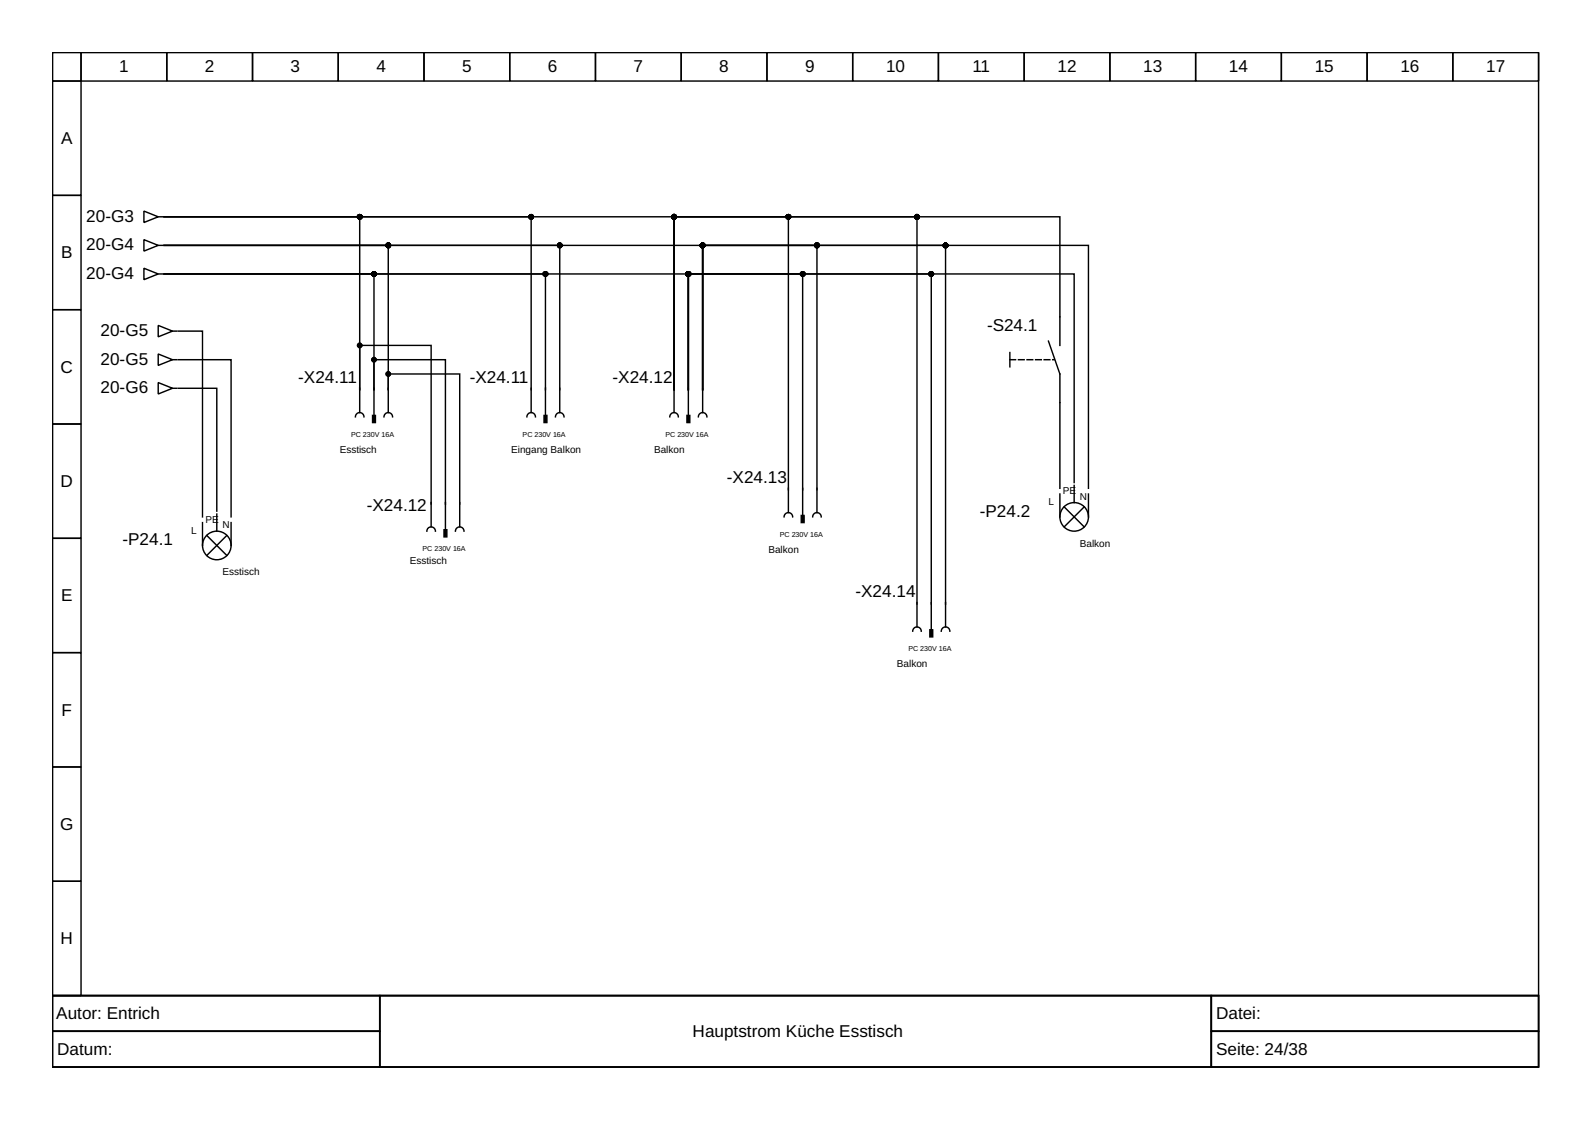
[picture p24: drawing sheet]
<svg xmlns="http://www.w3.org/2000/svg" width="297mm" height="210mm" viewBox="0 0 297 210" stroke-linecap="round" stroke-linejoin="round" font-family="sans-serif">
<defs><g id="words">
<g font-size="3.2">
<text x="22.2" y="13.5">1</text>
<text x="38.2" y="13.5">2</text>
<text x="54.2" y="13.5">3</text>
<text x="70.2" y="13.5">4</text>
<text x="86.2" y="13.5">5</text>
<text x="102.2" y="13.5">6</text>
<text x="118.2" y="13.5">7</text>
<text x="134.2" y="13.5">8</text>
<text x="150.2" y="13.5">9</text>
<text x="165.3" y="13.5">10</text>
<text x="181.4" y="13.5">11</text>
<text x="197.3" y="13.5">12</text>
<text x="213.3" y="13.5">13</text>
<text x="229.3" y="13.5">14</text>
<text x="245.3" y="13.5">15</text>
<text x="261.3" y="13.5">16</text>
<text x="277.3" y="13.5">17</text>
<text x="11.4" y="26.9">A</text>
<text x="16.1" y="41.4">20-G3</text>
<text x="16.1" y="46.7">20-G4</text>
<text x="11.4" y="48.2">B</text>
<text x="16.1" y="52">20-G4</text>
<text x="18.8" y="62.7">20-G5</text>
<text x="184.2" y="61.8">-S24.1</text>
<text x="11.3" y="69.5">C</text>
<text x="18.8" y="68">20-G5</text>
<text x="55.6" y="71.4">-X24.11</text>
<text x="87.6" y="71.4">-X24.11</text>
<text x="114.3" y="71.4">-X24.12</text>
<text x="18.8" y="73.4">20-G6</text>
<text x="11.3" y="90.8">D</text>
<text x="68.4" y="95.4">-X24.12</text>
<text x="135.6" y="90">-X24.13</text>
<text x="22.9" y="101.8">-P24.1</text>
<text x="182.8" y="96.4">-P24.2</text>
<text x="11.4" y="112.2">E</text>
<text x="159.6" y="111.4">-X24.14</text>
<text x="11.5" y="133.5">F</text>
<text x="11.2" y="154.8">G</text>
<text x="11.3" y="176.2">H</text>
<text x="10.5" y="190.2">Autor: Entrich</text>
<text x="226.9" y="190.2">Datei:</text>
<text x="10.7" y="196.8">Datum:</text>
<text x="129.2" y="193.5">Hauptstrom Küche Esstisch</text>
<text x="226.9" y="196.8">Seite: 24/38</text>
</g>
<g font-size="1.9">
<text x="63.4" y="84.4">Esstisch</text>
<text x="95.4" y="84.4">Eingang Balkon</text>
<text x="122" y="84.4">Balkon</text>
<text x="195.6" y="94.3">L</text>
<text x="198.3" y="92.2">PE</text>
<text x="201.5" y="93.2">N</text>
<text x="35.7" y="99.6">L</text>
<text x="38.3" y="97.5">PE</text>
<text x="41.5" y="98.6">N</text>
<text x="41.5" y="107.4">Esstisch</text>
<text x="76.4" y="105.2">Esstisch</text>
<text x="143.4" y="103.1">Balkon</text>
<text x="201.5" y="102">Balkon</text>
<text x="167.4" y="124.4">Balkon</text>
</g>
<g font-size="1.3">
<text x="65.5" y="81.5">PC 230V 16A</text>
<text x="97.5" y="81.5">PC 230V 16A</text>
<text x="124.2" y="81.5">PC 230V 16A</text>
<text x="145.5" y="100.2">PC 230V 16A</text>
<text x="78.8" y="102.8">PC 230V 16A</text>
<text x="169.5" y="121.5">PC 230V 16A</text>
</g>
</g></defs>
<g fill="none" stroke="#000" stroke-width=".27">
<path d="M9.8 9.8h277.3v176h-277.3zM9.8 9.8h5.3v5.3h-5.3zM9.8 15.1h5.3v21.4h-5.3zM15.1 9.8h16v5.3h-16zM31.1 9.8h16v5.3h-16zM47.1 9.8h16v5.3h-16zM63.1 9.8h16v5.3h-16zM79.1 9.8h16v5.3h-16zM95.1 9.8h16v5.3h-16zM111.1 9.8h16v5.3h-16zM127.1 9.8h16v5.3h-16zM143.1 9.8h16v5.3h-16z"/>
<path d="M159.1 9.8h16v5.3h-16zM175.1 9.8h16v5.3h-16zM191.1 9.8h16v5.3h-16zM207.1 9.8h16v5.3h-16zM223.1 9.8h16v5.3h-16zM239.1 9.8h16v5.3h-16zM255.1 9.8h16v5.3h-16zM271.1 9.8h16v5.3h-16zM9.8 36.5h5.3v21.3h-5.3zM26.9 39.4l2.6 1.1-2.6 1zM9.8 57.8h5.3v21.3h-5.3zM26.9 50l2.6 1.1-2.6 1.1z"/>
<path d="M26.9 44.7l2.6 1.1-2.6 1zM29.5 51.1h.8M29.5 40.5h.8M29.5 45.8h.8M30.6 51.1h97.8v21.6M30.6 45.8h100.5v26.9M30.6 40.5h95.2v32.2M30.6 40.5h36.5v32.2v-8.3h13.3v29.6M30.6 45.8h73.8v26.9M30.6 40.5h68.5v32.2M30.6 51.1h39.2v21.6v-5.6h13.3v26.9M30.6 51.1h71.2v21.6"/>
<path d="M30.6 45.8h41.8v26.9v-2.9h13.4v24.2M9.8 79.1h5.3v21.3h-5.3zM29.5 66l2.7 1.1-2.7 1.1zM29.5 71.4l2.7 1-2.7 1.1zM29.5 60.7l2.7 1.1-2.7 1zM32.2 67.1h.8M32.2 72.4h.8M32.2 61.8h.8M33.3 72.4h7.2v23M33.3 61.8h4.5v34.6M33.3 67.1h9.8v29.3M66.3 77.8a.8 .8 0 0 1 .8-.8 .8 .8 0 0 1 .8 .8"/>
<path d="M67.1 72.4v4.6M69.8 72.4v5.1M71.6 77.8a.8 .8 0 0 1 .8-.8 .8 .8 0 0 1 .8 .8M72.4 72.4v4.6M98.3 77.8a.8 .8 0 0 1 .8-.8 .8 .8 0 0 1 .8 .8M99.1 72.4v4.6M101.8 72.4v5.1M103.6 77.8a.8 .8 0 0 1 .8-.8 .8 .8 0 0 1 .8 .8M104.4 72.4v4.6M125 77.8a.8 .8 0 0 1 .8-.8 .8 .8 0 0 1 .8 .8M125.8 72.4v4.6M125.8 72.7v-32.2h21.3v50.9"/>
<path d="M125.8 72.7v-32.2h45.3v72.2M128.4 72.4v5.1M128.4 72.7v-21.6h72v38.9M128.4 72.7v-21.6h21.4v40.3M128.4 72.7v-21.6h45.4v61.6M130.3 77.8a.8 .8 0 0 1 .8-.8 .8 .8 0 0 1 .8 .8M131.1 72.4v4.6M131.1 72.7v-26.9h72v45.3M131.1 72.7v-26.9h45.3v66.9M131.1 72.7v-26.9h21.3v45.6M188.4 65.8v2.6M195.6 63.6l2.2 6.2v21.3"/>
<path d="M197.8 64.4v-23.9h-72v32.2M37.8 97.5v4.3M38.6 99.9l3.7 3.7M40.5 95.9v3.2M42.3 99.9l-3.7 3.7M43.1 97.5v4.3M79.6 99.1a.8 .8 0 0 1 .8-.8 .8 .8 0 0 1 .8 .8M80.4 93.8v4.5M83.1 93.8v5M85 99.1a.8 .8 0 0 1 .8-.8 .8 .8 0 0 1 .8 .8M85.8 93.8v4.5M146.3 96.4a.8 .8 0 0 1 .8-.8 .8 .8 0 0 1 .8 .8"/>
<path d="M147.1 91.1v4.5M149.8 91.1v5.1M151.6 96.4a.8 .8 0 0 1 .8-.8 .8 .8 0 0 1 .8 .8M152.4 91.1v4.5M197.8 92.2v4.2M198.6 94.6l3.7 3.7M200.4 90.6v3.2M202.3 94.6l-3.7 3.7M203.1 92.2v4.2M9.8 100.4h5.3v21.4h-5.3zM170.3 117.8a.8 .8 0 0 1 .8-.8 .8 .8 0 0 1 .8 .8M171.1 112.4v4.6"/>
<path d="M173.8 112.4v5.1M175.6 117.8a.8 .8 0 0 1 .8-.8 .8 .8 0 0 1 .8 .8M176.4 112.4v4.6M9.8 121.8h5.3v21.3h-5.3zM9.8 143.1h5.3v21.3h-5.3zM9.8 164.4h5.3v21.4h-5.3zM9.8 185.8h277.3v13.3h-277.3zM9.8 185.8h61v6.6h-61zM9.8 192.4h61v6.7h-61zM70.8 185.8h155.2v13.3h-155.2zM226 185.8h61.1v6.6h-61.1zM226 192.4h61.1v6.7h-61.1z"/>
<circle cx="200.4" cy="96.4" r="2.67"/>
<circle cx="40.5" cy="101.8" r="2.67"/>
</g>
<g fill="#000" stroke="#000" stroke-width=".27">
<path d="M69.5 77.5h.5v1.3h-.5z" fill-rule="evenodd"/>
<path d="M101.5 77.5h.5v1.3h-.5z" fill-rule="evenodd"/>
<path d="M128.2 77.5h.5v1.3h-.5z" fill-rule="evenodd"/>
<path d="M82.8 98.8h.6v1.4h-.6z" fill-rule="evenodd"/>
<path d="M149.5 96.2h.5v1.3h-.5z" fill-rule="evenodd"/>
<path d="M173.5 117.5h.5v1.3h-.5z" fill-rule="evenodd"/>
<circle cx="67.1" cy="40.5" r=".4"/>
<circle cx="69.8" cy="51.1" r=".4"/>
<circle cx="72.4" cy="45.8" r=".4"/>
<circle cx="99.1" cy="40.5" r=".4"/>
<circle cx="101.8" cy="51.1" r=".4"/>
<circle cx="104.4" cy="45.8" r=".4"/>
<circle cx="125.8" cy="40.5" r=".4"/>
<circle cx="128.4" cy="51.1" r=".4"/>
<circle cx="131.1" cy="45.8" r=".4"/>
<circle cx="147.1" cy="40.5" r=".4"/>
<circle cx="149.8" cy="51.1" r=".4"/>
<circle cx="152.4" cy="45.8" r=".4"/>
<circle cx="171.1" cy="40.5" r=".4"/>
<circle cx="173.8" cy="51.1" r=".4"/>
<circle cx="176.4" cy="45.8" r=".4"/>
<circle cx="67.1" cy="64.4" r=".4"/>
<circle cx="69.8" cy="67.1" r=".4"/>
<circle cx="72.4" cy="69.8" r=".4"/>
</g>
<path d="M188.4 67.1h8.3" fill="none" stroke="#000" stroke-width=".27" stroke-dasharray="1.1 .5"/>
<use href="#words"/>
</svg>
